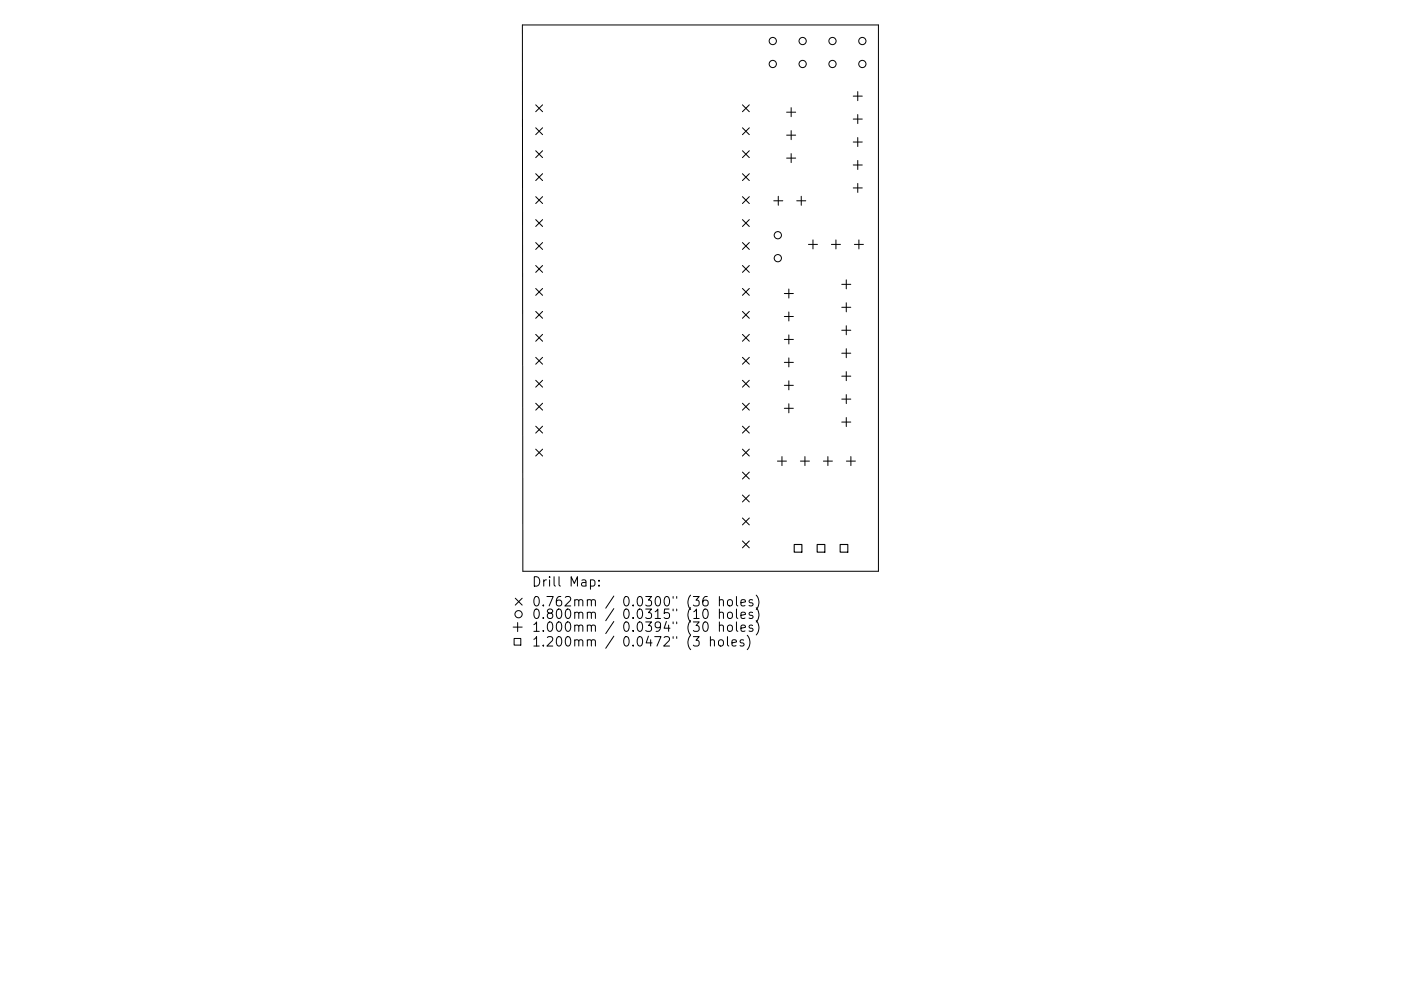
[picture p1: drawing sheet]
<svg xmlns="http://www.w3.org/2000/svg" width="297mm" height="210mm" viewBox="0 0 297 210" stroke-linecap="round" stroke-linejoin="round" font-family="sans-serif">
<defs><g id="words">
<g font-size="2.8">
<text x="112.7" y="124.5">Drill Map:</text>
<text x="112.7" y="128.7">0.762mm / 0.0300&quot; (36 holes)</text>
<text x="112.7" y="131.3">0.800mm / 0.0315&quot; (10 holes)</text>
<text x="112.7" y="134">1.000mm / 0.0394&quot; (30 holes)</text>
<text x="112.7" y="137.2">1.200mm / 0.0472&quot; (3 holes)</text>
</g>
</g></defs>
<g fill="none" stroke="#000" stroke-width=".21">
<path d="M110.8 5.3h75.4v115.9h-75.3zM181.9 19.4v2M113.6 22.2l1.4 1.5M113.6 27.1l1.4 1.5M113.6 32l1.4 1.4M113.6 36.9l1.4 1.4M115 22.2l-1.4 1.5M115 27.1l-1.4 1.5M115 32l-1.4 1.4M115 36.9l-1.4 1.4M157.4 22.2l1.5 1.5M157.4 27.1l1.5 1.5"/>
<path d="M157.4 32l1.5 1.4M157.4 36.9l1.5 1.4M158.9 22.2l-1.5 1.5M158.9 27.1l-1.5 1.5M158.9 32l-1.5 1.4M158.9 36.9l-1.5 1.4M166.8 23.8h1.9M166.8 28.7h1.9M166.8 33.5h1.9M167.7 22.8v2M167.7 27.7v1.9M167.7 32.6v1.9"/>
<path d="M180.9 20.4h1.9M180.9 25.3h1.9M180.9 30.1h1.9M180.9 35h1.9M180.9 39.9h1.9M181.9 24.3v1.9M181.9 29.2v1.9M181.9 34v2M181.9 38.9v1.9M113.6 41.7l1.4 1.5M113.6 46.6l1.4 1.5M113.6 51.5l1.4 1.4"/>
<path d="M113.6 56.3l1.4 1.5M115 41.7l-1.4 1.5M115 46.6l-1.4 1.5M115 51.5l-1.4 1.4M115 56.3l-1.4 1.5M157.4 41.7l1.5 1.5M157.4 46.6l1.5 1.5M157.4 51.5l1.5 1.4M157.4 56.3l1.5 1.5M158.9 41.7l-1.5 1.5M158.9 46.6l-1.5 1.5M158.9 51.5l-1.5 1.4"/>
<path d="M158.9 56.3l-1.5 1.5M164.1 42.6h1.9M165 41.6v2M168.9 42.6h1.9M169.9 41.6v2M171.4 51.9h1.9M172.4 50.9v1.9M176.3 51.9h1.9M177.2 50.9v1.9M179.4 59.4v1.9M181.1 51.9h2M182.1 50.9v1.9"/>
<path d="M113.6 61.2l1.4 1.5M113.6 66.1l1.4 1.4M113.6 70.9l1.4 1.5M113.6 75.8l1.4 1.5M115 61.2l-1.4 1.5M115 66.1l-1.4 1.4M115 70.9l-1.4 1.5M115 75.8l-1.4 1.5M157.4 61.2l1.5 1.5M157.4 66.1l1.5 1.4M157.4 70.9l1.5 1.5M157.4 75.8l1.5 1.5"/>
<path d="M158.9 61.2l-1.5 1.5M158.9 66.1l-1.5 1.4M158.9 70.9l-1.5 1.5M158.9 75.8l-1.5 1.5M166.3 62.3h1.9M166.3 67.1h1.9M166.3 72h1.9M166.3 76.9h1.9M167.3 61.3v1.9M167.3 66.2v1.9M167.3 71.1v1.9M167.3 75.9v1.9"/>
<path d="M178.5 60.3h1.9M178.5 65.2h1.9M178.5 70.1h1.9M178.5 74.9h1.9M178.5 79.8h1.9M179.4 64.2v2M179.4 69.1v1.9M179.4 74v1.9M179.4 78.9v1.9M113.6 80.7l1.4 1.4M113.6 85.6l1.4 1.4M113.6 90.4l1.4 1.5"/>
<path d="M113.6 95.3l1.4 1.5M115 80.7l-1.4 1.4M115 85.6l-1.4 1.4M115 90.4l-1.4 1.5M115 95.3l-1.4 1.5M157.4 80.7l1.5 1.4M157.4 85.6l1.5 1.4M157.4 90.4l1.5 1.5M157.4 95.3l1.5 1.5M158.9 80.7l-1.5 1.4M158.9 85.6l-1.5 1.4M158.9 90.4l-1.5 1.5"/>
<path d="M158.9 95.3l-1.5 1.5M164.8 97.8h1.9M165.8 96.9v1.9M166.3 81.8h1.9M166.3 86.6h1.9M167.3 80.8v1.9M167.3 85.7v1.9M169.7 97.8h1.9M170.7 96.9v1.9M174.6 97.8h1.9M175.5 96.9v1.9M178.5 84.7h1.9"/>
<path d="M178.5 89.5h1.9M179.4 83.7v1.9M179.4 88.6v1.9M179.4 97.8h2M180.4 96.9v1.9M157.4 100.2l1.5 1.4M157.4 105l1.5 1.5M157.4 109.9l1.5 1.5M157.4 114.8l1.5 1.4M158.9 100.2l-1.5 1.4M158.9 105l-1.5 1.5M158.9 109.9l-1.5 1.5"/>
<path d="M158.9 114.8l-1.5 1.4M108.8 133h1.9M109 135.5h1.4v1.4h-1.4zM109.2 126.9l1.5 1.5M109.8 132.1v1.9M110.7 126.9l-1.5 1.5M125.2 123.1l.6-.1 .3 .4v.6l-.1 .3h-.8M127 124.2v.2M127 123.1v.2M149.3 129.3l.4-.1a1.25 1.25 0 0 1 0 2h-.2a1.33 1.33 0 0 1-.2-1.9zM149.3 132h.4a1.25 1.25 0 0 1 0 2h-.2a1.33 1.33 0 0 1-.2-2zM150 126.6a.79 .79 0 0 0-1 .8v.8l.2 .3 .6 .1 .2-.2 .1-.7-.1-.3-.6-.1-.4 .4"/>
<path d="M150.6 135.9l.3-.2 .5 .1 .1 1.3M150.6 135.1v2M152.5 127.4l.3-.2 .5 .1 .1 1.3M152.5 130.1a.5 .5 0 0 1 .9 .1v1M152.5 132.8a.5 .5 0 0 1 .9 .1v1.1M152.5 135.8a.54 .54 0 0 1 .9 .3l-.1 .8a.54 .54 0 0 1-.5 .2 .54 .54 0 0 1-.5-.4v-.6zM152.5 126.6v2M152.5 129.2v2M152.5 132v2M154.2 135.1v1.7l.3 .3M154.3 127.4l.3-.2a.54 .54 0 0 1 .7 .4v.6a.54 .54 0 0 1-.5 .4 .54 .54 0 0 1-.6-.4zM154.3 130.1a.54 .54 0 0 1 .6-.2 .54 .54 0 0 1 .4 .4v.5a.54 .54 0 0 1-.5 .4 .54 .54 0 0 1-.6-.4z"/>
<path d="M154.3 132.8a.54 .54 0 0 1 .6-.2 .54 .54 0 0 1 .4 .4v.6a.54 .54 0 0 1-.5 .4 .54 .54 0 0 1-.6-.4zM155.2 136.4l.9-.2-.1-.4-.5-.1-.3 .3 .1 1h.7M156.1 126.6v1.7l.3 .3M156.1 129.2v1.7l.3 .3M156.1 132v1.7l.3 .3M157.1 127.9l.9-.2v-.4l-.6-.1-.3 .3 .1 1h.8M157.1 130.6l.9-.2v-.4l-.6-.1-.3 .3 .1 .9h.8M157.1 133.3l.9-.2v-.4l-.6-.1-.3 .3 .1 1h.8M157.7 135.8l-.5-.1-.3 .3 .1 .3 .7 .2v.5h-.8M158.4 134.8a2.29 2.29 0 0 1 0 3M159.6 127.3l-.5-.1-.3 .3 .1 .3 .7 .2v.5h-.8M159.6 130l-.5-.1-.3 .3 .1 .3 .7 .1v.5h-.8"/>
<path d="M159.6 132.7l-.5-.1-.3 .3 .1 .3 .7 .2v.5h-.8M160.3 126.3a2.29 2.29 0 0 1 0 3M160.3 128.9a2.29 2.29 0 0 1 0 3.1M160.3 131.7a2.29 2.29 0 0 1 0 3"/>
<circle cx="163.8" cy="8.7" r=".77"/>
<circle cx="163.8" cy="13.6" r=".77"/>
<circle cx="170.2" cy="8.7" r=".77"/>
<circle cx="170.2" cy="13.6" r=".77"/>
<circle cx="176.5" cy="8.7" r=".77"/>
<circle cx="176.5" cy="13.6" r=".77"/>
<circle cx="182.8" cy="8.7" r=".77"/>
<circle cx="182.8" cy="13.6" r=".77"/>
<circle cx="164.9" cy="49.9" r=".77"/>
<circle cx="164.9" cy="54.8" r=".77"/>
<circle cx="109.9" cy="130.3" r=".77"/>
</g>
<path d="M168.4 115.5h1.6v1.6h-1.6zM173.3 115.5h1.6v1.6h-1.6zM178.1 115.5h1.7v1.6h-1.7z" fill="none" stroke="#000" stroke-width=".23"/>
<use href="#words"/>
</svg>
